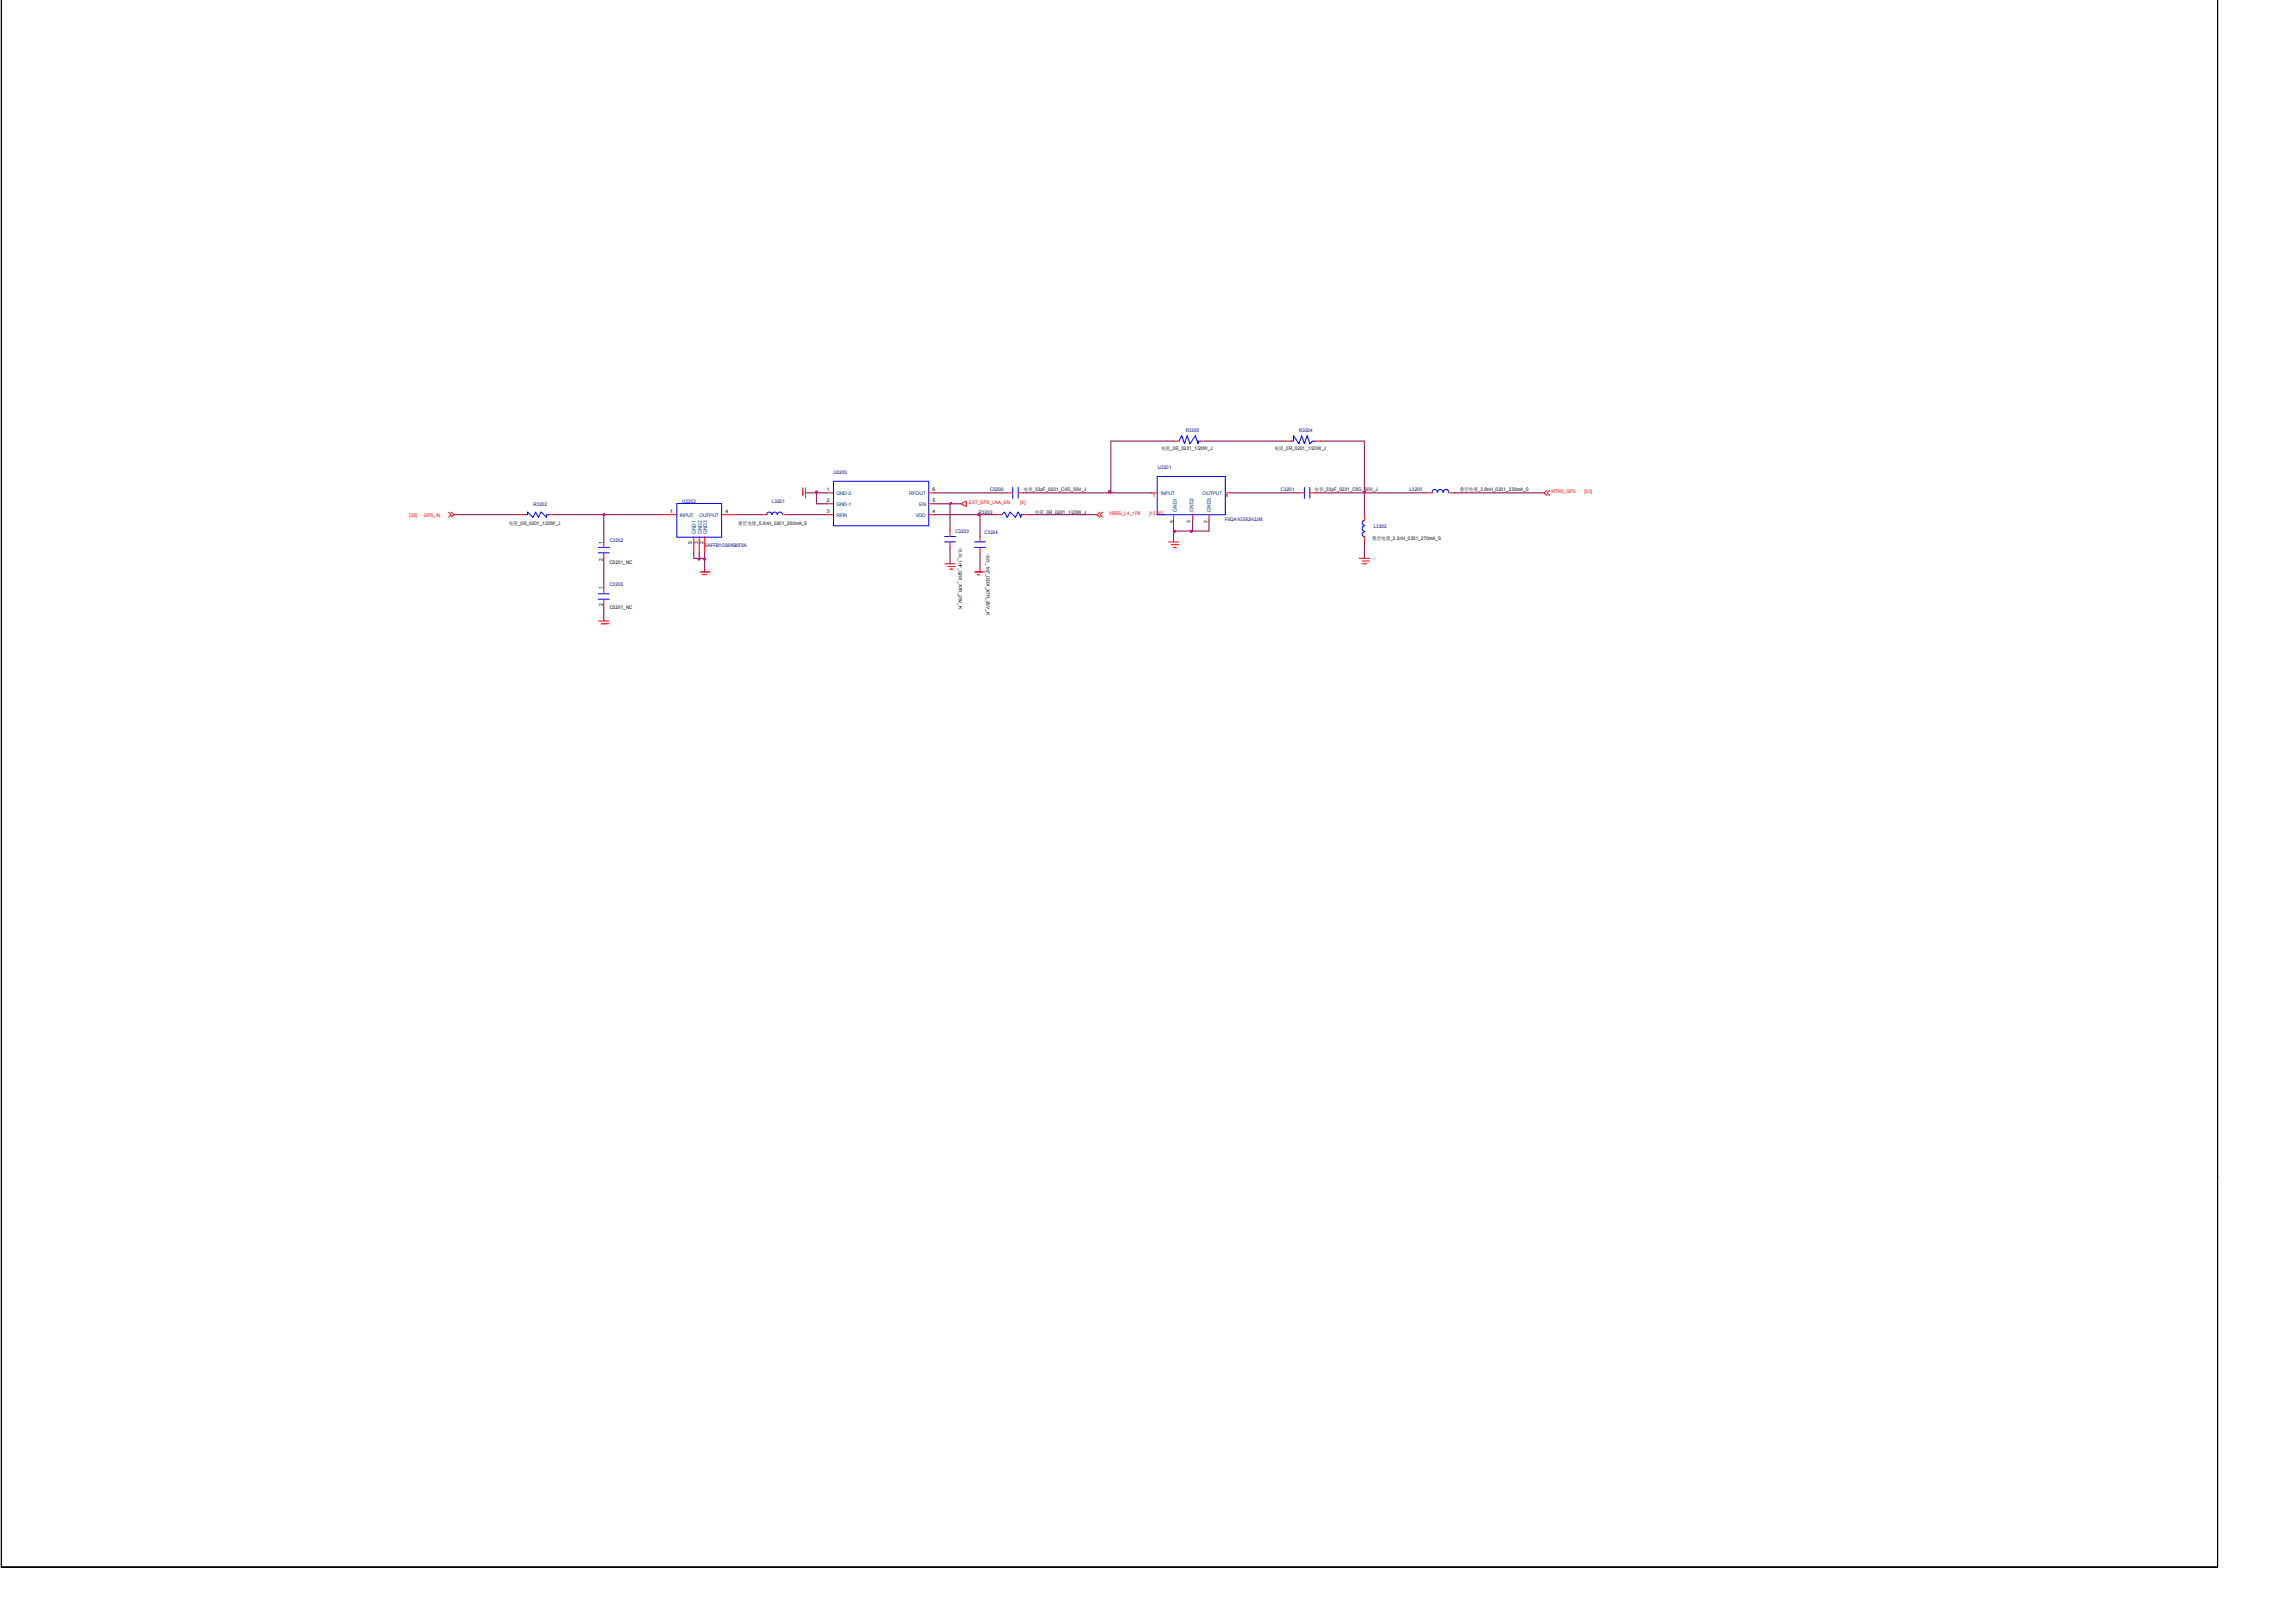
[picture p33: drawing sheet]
<svg xmlns="http://www.w3.org/2000/svg" width="297mm" height="210mm" viewBox="0 0 297 210" stroke-linecap="round" stroke-linejoin="round" font-family="sans-serif">
<defs><g id="words">
<g font-size=".7">
<text x="78" y="70.4" transform="rotate(-90 78 70.4)">1</text>
<text x="89.6" y="70.4" transform="rotate(-90 89.6 70.4)">5</text>
<text x="90.3" y="70.4" transform="rotate(-90 90.3 70.4)">3</text>
<text x="91.1" y="70.4" transform="rotate(-90 91.1 70.4)">2</text>
<text x="78" y="76.2" transform="rotate(-90 78 76.2)">1</text>
<text x="78" y="72.6" transform="rotate(-90 78 72.6)">2</text>
<text x="78" y="78.4" transform="rotate(-90 78 78.4)">2</text>
</g>
<g font-size=".7" fill="#004080">
<text x="90" y="69.1" transform="rotate(-90 90 69.1)">GND1</text>
<text x="90.8" y="69.1" transform="rotate(-90 90.8 69.1)">GND2</text>
<text x="91.5" y="69.1" transform="rotate(-90 91.5 69.1)">GND3</text>
<text x="152.3" y="66.2" transform="rotate(-90 152.3 66.2)">GND1</text>
<text x="154.5" y="66.2" transform="rotate(-90 154.5 66.2)">GND2</text>
<text x="156.7" y="66.2" transform="rotate(-90 156.7 66.2)">GND3</text>
</g>
<g font-size=".6">
<text x="150.3" y="58.2">电阻_0R_0201_1/20W_J</text>
<text x="165" y="58.2">电阻_0R_0201_1/20W_J</text>
<text x="107" y="63.5">1</text>
<text x="107" y="65">2</text>
<text x="120.7" y="65">5</text>
<text x="120.7" y="63.5">6</text>
<text x="132.4" y="63.5">电容_33pF_0201_C0G_50V_J</text>
<text x="149.2" y="64.3">1</text>
<text x="158.7" y="64.3">4</text>
<text x="170.1" y="63.6">电容_33pF_0201_C0G_50V_J</text>
<text x="188.9" y="63.6">叠层电感_3.9nH_0201_230mA_S</text>
<text x="65.9" y="67.9">电阻_0R_0201_1/20W_J</text>
<text x="86.7" y="66.4">1</text>
<text x="93.9" y="66.4">4</text>
<text x="95.5" y="67.9">叠层电感_5.6nH_0201_200mA_S</text>
<text x="107" y="66.4">3</text>
<text x="120.7" y="66.4">4</text>
<text x="124.1" y="71" transform="rotate(90 124.1 71)">电容_1nF_0201_X7R_25V_K</text>
<text x="127.7" y="71.7" transform="rotate(90 127.7 71.7)">电容_1nF_0201_X7R_25V_K</text>
<text x="133.9" y="66.5">电阻_0R_0201_1/20W_J</text>
<text x="151.9" y="67.7" transform="rotate(-90 151.9 67.7)">5</text>
<text x="154" y="67.7" transform="rotate(-90 154 67.7)">3</text>
<text x="156.2" y="67.7" transform="rotate(-90 156.2 67.7)">2</text>
<text x="177.6" y="69.8">叠层电感_3.3nH_0201_270mA_S</text>
<text x="78.9" y="73">C0201_NC</text>
<text x="78.9" y="78.8">C0201_NC</text>
</g>
<g font-size=".6" fill="#000080">
<text x="153.4" y="55.8">R3205</text>
<text x="168.1" y="55.8">R3204</text>
<text x="69" y="65.5">R3202</text>
<text x="88.3" y="65">U3202</text>
<text x="99.9" y="65">L3201</text>
<text x="107.9" y="61.4">U3200</text>
<text x="128.1" y="63.5">C3200</text>
<text x="149.8" y="60.7">U3201</text>
<text x="165.8" y="63.6">C3201</text>
<text x="182.4" y="63.6">L3200</text>
<text x="78.9" y="70.1">C3202</text>
<text x="91.2" y="70.8">SAFFB1G56KB0F0A</text>
<text x="123.6" y="69">C3203</text>
<text x="126.7" y="66.5">R3203</text>
<text x="127.4" y="69.1">C3204</text>
<text x="158.5" y="67.4">F6QA1G582H2JM</text>
<text x="177.8" y="68.4">L3202</text>
<text x="78.9" y="75.9">C3205</text>
</g>
<g font-size=".6" fill="#004080">
<text x="108.2" y="64">GND-2</text>
<text x="108.2" y="65.4">GND-1</text>
<text x="117.6" y="64">RFOUT</text>
<text x="119" y="65.4">EN</text>
<text x="150.2" y="64">INPUT</text>
<text x="155.6" y="64">OUTPUT</text>
<text x="88" y="66.9">INPUT</text>
<text x="90.5" y="66.9">OUTPUT</text>
<text x="108.2" y="66.9">RFIN</text>
<text x="118.5" y="66.9">VDD</text>
</g>
<g font-size=".6" fill="#f00">
<text x="125.4" y="65.2">EXT_GPS_LNA_EN</text>
<text x="132" y="65.2">[6]</text>
<text x="200.7" y="63.8">WTR0_GPS</text>
<text x="205" y="63.8">[30]</text>
<text x="53" y="66.8">[35]</text>
<text x="54.9" y="66.8">GPS_IN</text>
<text x="143.5" y="66.7">VREG_L4_1P8</text>
<text x="148.7" y="66.7">[15,30]</text>
</g>
</g></defs>
<path d="M.2 -.1v202.9h286.8v-202.9M287 152.3h.1" fill="none" stroke="#000" stroke-width=".13"/>
<g fill="none" stroke="#f00" stroke-width=".13">
<path d="M151.9 57.1h.7M155.4 57.1h.7M166.3 57.1h.7M170.2 57.1h.7M58 66.2l.4 .4-.4 .3M58.4 66.2l.3 .4-.3 .3M67.2 66.6h.7M71.1 66.6h.7M78.1 70.1v.7M78.1 71.5v.7M78.1 76.1v.7M78.1 77.5v.7"/>
<path d="M85.5 66.6h2.2M89.8 69.4v2.1M90.5 74h1.4h-1.1M90.5 69.4v2.1M90.8 74.4h.7M91.2 74.4h.1M91.2 69.4v2.1M93.3 66.6h2.1M98.6 66.6h.7M101.4 66.6h.7M103.5 63.8h.1M103.9 63.1v1v-.7"/>
<path d="M104.2 63.1v1.4M107.1 63.8h.7M107.1 65.2h.7M107.1 66.6h.7M120.1 66.6h.7M120.1 65.2h.7M120.1 63.8h.7M122.2 72.9h1.4M122.6 73.3h1M122.9 73.7h.4zM122.9 68.7v.7M122.9 70.1v.7"/>
<path d="M124.4 65.2l.7-.4v.7zM126.5 74.4h.3zM126.8 69.4v.7M126.8 70.8v.7M127.2 74h-1.1h1.4M128.9 66.6h.7M130.4 63.8h.7M131.8 63.8h.7M132.5 66.6h.7M142.3 66.2l-.3 .4 .3 .3M142.7 66.2l-.4 .4 .4 .3M149 63.8h.8"/>
<path d="M151.2 70.1h1.4M151.5 70.5h1.1M151.9 70.8h.3zM151.9 66.6v.7M154.3 66.6v.7M156.5 66.6v.7M158.6 63.8h.7M168.1 63.8h.7M169.5 63.8h.7M175.9 72.2h1.4M176.2 72.6h1.1M176.2 72.9h.7"/>
<path d="M176.6 72.9h.1M176.6 69.4v.7M176.6 66.6v.7M184.7 63.8h.7M187.5 63.8h.7M200.2 63.4l-.4 .4 .4 .3M200.6 63.4l-.4 .4 .4 .3M77.4 80.4h1.4M78.1 81.1h.1M78.5 80.7h-.7h1"/>
</g>
<g fill="none" stroke="#00f" stroke-width=".13">
<path d="M152.6 57.1h.1M152.6 57.1l.3-.7 .4 1 .3-1 .4 1 .7-1 .3 1v-.3h.4M155.4 57.1h.1M167 57.1h.1M167 57.1h.4v-.7l.7 1 .4-1 .3 1 .4-1 .3 1 .4-.3h.3M170.2 57.1h.1M67.9 66.6h.1M67.9 66.6h.4v-.4l.7 .7 .3-.7 .4 .7 .3-.7 .7 .7v-.3h.4M71.1 66.6h.1M77.4 70.8h1.4M77.4 71.5h1.4M77.4 76.8h1.4"/>
<path d="M77.4 77.5h1.4M78.1 70.8h.1M78.1 71.5h.1M78.1 76.8h.1M78.1 77.5h.1M87.6 65.2h5.8v4.3h-5.8zM87.7 68h.1M88.7 69.4h.1M89.8 69.4h.1M90.8 69.4h.1M91.9 68h.1M99.2 66.6a.34 .34 0 0 1 .3-.3 .34 .34 0 0 1 .4 .3"/>
<path d="M99.3 66.6h.1M99.9 66.6a.34 .34 0 0 1 .3-.3 .34 .34 0 0 1 .4 .3M100.6 66.6a.34 .34 0 0 1 .4-.3 .34 .34 0 0 1 .3 .3M101.4 66.6h.1M107.9 62.3h12.3v5.7h-12.3zM122.2 69.4h1.4M122.2 70.1h1.4M122.9 69.4h.1M122.9 70.1h.1M126.1 70.1h1.4M126.1 70.8h1.4M126.8 70.1h.1"/>
<path d="M126.8 70.8h.1M129.6 66.6h.1M129.6 66.6l.4-.4 .4 .7 .3-.7 .7 .7 .4-.7 .3 .7v-.3h.4M131.1 63.8h.1M131.1 63.1v1.4M131.8 63.1v1.4M131.8 63.8h.1M132.5 66.6h.1M149.8 63.8h.1M149.8 61.7h8.8v4.9h-8.8zM151.9 66.6h.1M154.3 66.6h.1"/>
<path d="M156.5 66.6h.1M158.6 63.8h.1M168.8 63.8h.1M168.8 63.1v1.4M169.5 63.1v1.4M169.5 63.8h.1M176.6 67.3h.1M176.6 69.4h.1M176.6 68.8a.34 .34 0 0 0-.3 .3 .34 .34 0 0 0 .3 .4M176.6 68a.36 .36 0 0 0-.3 .4 .36 .36 0 0 0 .3 .3M176.6 67.3a.34 .34 0 0 0-.3 .3 .34 .34 0 0 0 .3 .4M185.4 63.8h.1"/>
<path d="M186 63.7a.34 .34 0 0 0-.3-.4 .34 .34 0 0 0-.4 .4M186.7 63.7a.34 .34 0 0 0-.3-.4 .34 .34 0 0 0-.3 .4M187.4 63.7a.34 .34 0 0 0-.3-.4 .34 .34 0 0 0-.3 .4M187.5 63.8h.1"/>
</g>
<g fill="none" stroke="#800040" stroke-width=".13">
<path d="M151.9 57.1h-8.1v6.7M156.1 57.1h10.2M170.9 57.1h5.7v6.7h8.1M58.7 66.6h8.5M71.8 66.6h6.3v3.5M78.1 78.2v2.2M78.1 72.2v3.9M78.1 66.6h7.4M89.8 71.5v.7h.7M90.5 71.5v.7M90.5 72.2h.7M91.2 71.5v.7"/>
<path d="M91.2 72.2v1.8M95.4 66.6h3.2M102.1 66.6h5M104.2 63.8h1.5M105.7 63.8h1.4M105.7 63.8v1.4h1.4M120.8 63.8h9.6M120.8 66.6h6M120.8 65.2h2.1M122.9 65.2v3.5M122.9 70.8v2.1M122.9 65.2h1.5"/>
<path d="M126.8 66.6h2.1M126.8 66.6v2.8M126.8 71.5v2.5M132.5 63.8h11.3M133.2 66.6h8.8M143.8 63.8h5.2M143.8 63.8h.1M151.9 67.3v1.4M151.9 68.7v1.4M151.9 68.7h2.4M154.3 67.3v1.4M156.5 67.3v1.4h-2.2"/>
<path d="M159.3 63.8h8.8M170.2 63.8h6.4v2.8M176.6 70.1v2.1M188.2 63.8h11.6"/>
</g>
<g fill="#f0f" stroke="#f0f" stroke-width=".13">
<path d="M90.4 72.3h.2v.1h-.2z" fill-rule="evenodd"/>
<path d="M91.1 72.3h.2v.1h-.2z" fill-rule="evenodd"/>
<path d="M90.4 72.3h.2v.1h-.2z" fill-rule="evenodd"/>
<path d="M91.1 72.3h.2v.1h-.2z" fill-rule="evenodd"/>
<circle cx="143.6" cy="63.6" r=".13"/>
<circle cx="126.7" cy="66.6" r=".13"/>
<circle cx="123" cy="65.1" r=".11"/>
<circle cx="105.7" cy="63.7" r=".13"/>
<circle cx="176.6" cy="63.7" r=".13"/>
<circle cx="78.1" cy="66.6" r=".13"/>
<circle cx="152" cy="68.7" r=".12"/>
<circle cx="154.2" cy="68.7" r=".13"/>
</g>
<use href="#words"/>
</svg>
